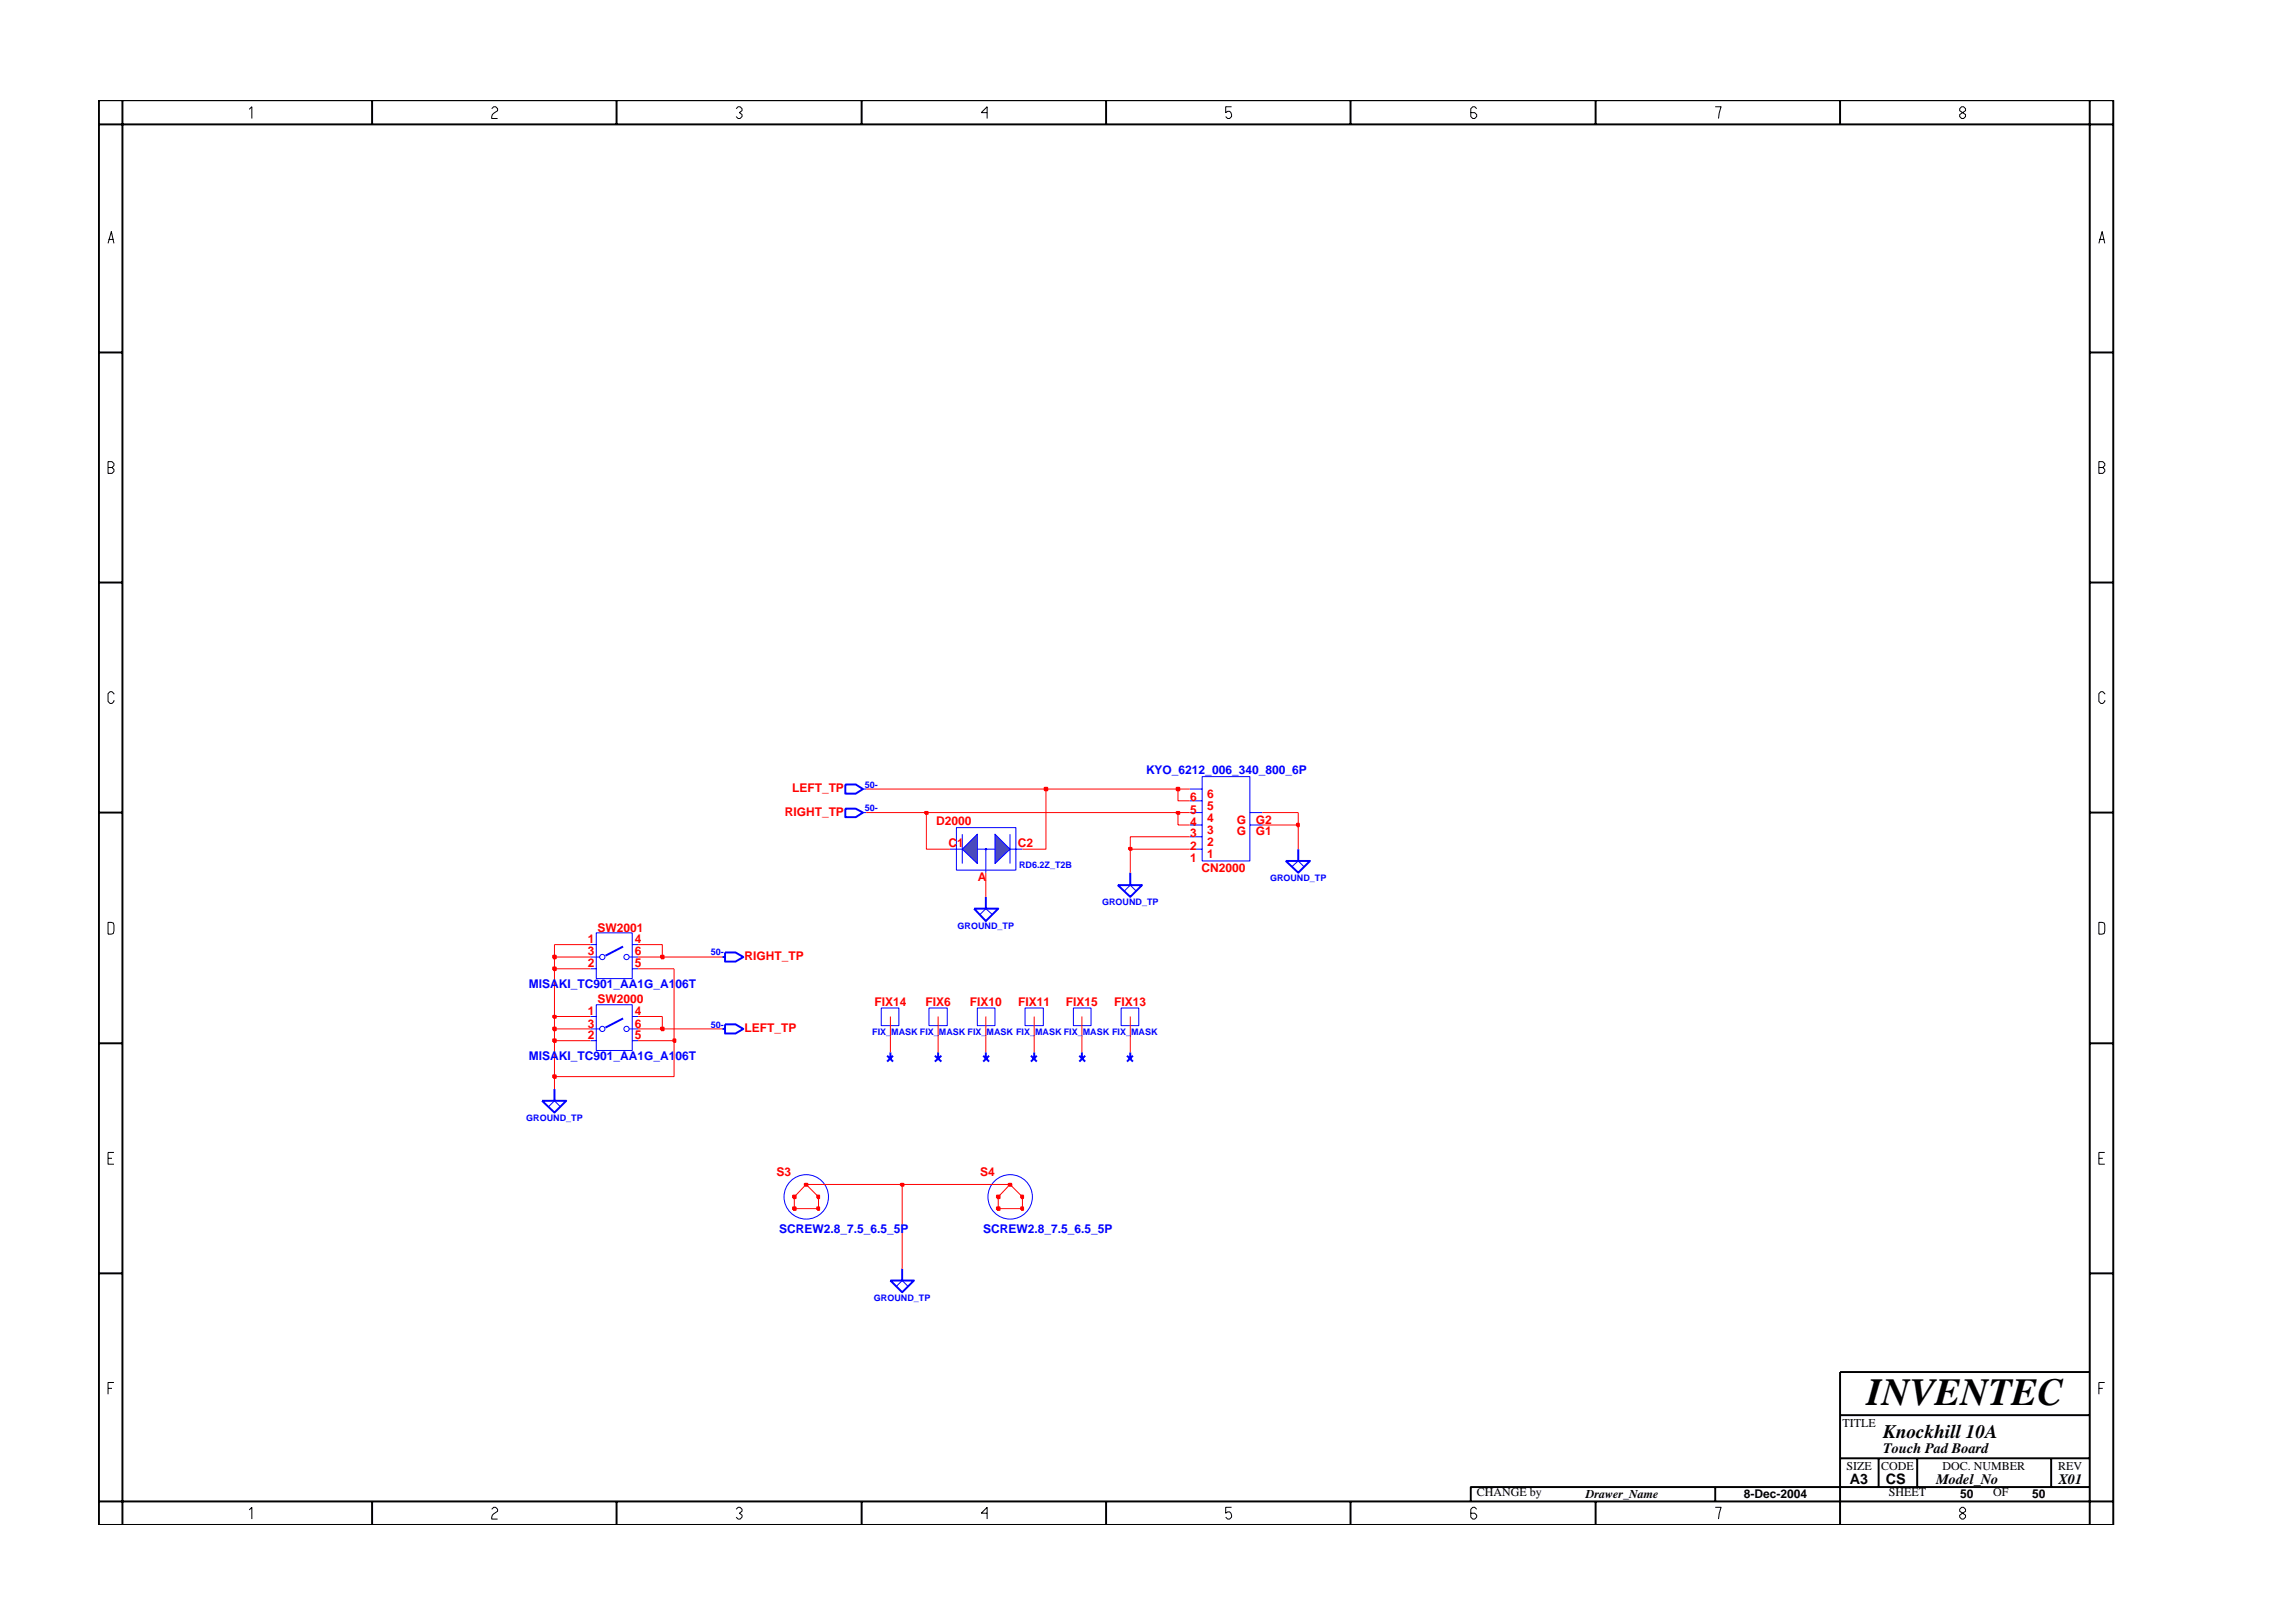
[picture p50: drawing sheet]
<svg xmlns="http://www.w3.org/2000/svg" width="297mm" height="210mm" viewBox="0 0 297 210" stroke-linecap="round" stroke-linejoin="round" font-family="sans-serif">
<defs><g id="words">
<text font-size="5" x="241.8" y="182">INVENTEC</text>
<text font-size="2.5" x="244" y="186.3">Knockhill 10A</text>
<g font-size="1.9">
<text x="244" y="188.2">Touch Pad Board</text>
<text x="239.6" y="192.2">A3</text>
<text x="244.3" y="192.3">CS</text>
<text x="250.8" y="192.2">Model_No</text>
<text x="266.6" y="192.2">X01</text>
</g>
<g font-size="1.6" fill="#00f">
<text x="148.5" y="100.3">KYO_6212_006_340_800_6P</text>
<text x="68.5" y="128">MISAKI_TC901_AA1G_A106T</text>
<text x="68.5" y="137.4">MISAKI_TC901_AA1G_A106T</text>
<text x="101" y="159.7">SCREW2.8_7.5_6.5_5P</text>
<text x="127.4" y="159.7">SCREW2.8_7.5_6.5_5P</text>
</g>
<g font-size="1.6" fill="#f00">
<text x="101.7" y="105.7">RIGHT_TP</text>
<text x="102.6" y="102.6">LEFT_TP</text>
<text x="121.3" y="106.9">D2000</text>
<text x="154.2" y="105.4">5</text>
<text x="154.2" y="103.8">6</text>
<text x="154.2" y="107">4</text>
<text x="156.4" y="104.9">5</text>
<text x="156.4" y="103.4">6</text>
<text x="156.4" y="106.4">4</text>
<text x="160.2" y="106.7">G</text>
<text x="162.7" y="106.7">G2</text>
<text x="122.9" y="109.8">C1</text>
<text x="131.9" y="109.8">C2</text>
<text x="154.2" y="111.6">1</text>
<text x="154.2" y="110.1">2</text>
<text x="154.2" y="108.5">3</text>
<text x="155.6" y="113">CN2000</text>
<text x="156.4" y="111.2">1</text>
<text x="156.4" y="109.6">2</text>
<text x="156.4" y="108">3</text>
<text x="160.2" y="108.2">G</text>
<text x="162.7" y="108.2">G1</text>
<text x="126.7" y="114.1">A</text>
<text x="76.1" y="122.2">1</text>
<text x="76.1" y="123.7">3</text>
<text x="76.1" y="125.3">2</text>
<text x="77.4" y="120.7">SW2001</text>
<text x="82.2" y="122.2">4</text>
<text x="82.2" y="123.7">6</text>
<text x="82.2" y="125.3">5</text>
<text x="96.5" y="124.3">RIGHT_TP</text>
<text x="76.1" y="131.5">1</text>
<text x="77.4" y="130">SW2000</text>
<text x="82.2" y="131.5">4</text>
<text x="113.3" y="130.3">FIX14</text>
<text x="119.9" y="130.3">FIX6</text>
<text x="125.6" y="130.3">FIX10</text>
<text x="131.9" y="130.3">FIX11</text>
<text x="138.1" y="130.3">FIX15</text>
<text x="144.3" y="130.3">FIX13</text>
<text x="76.1" y="133.1">3</text>
<text x="76.1" y="134.6">2</text>
<text x="82.2" y="133.1">6</text>
<text x="82.2" y="134.6">5</text>
<text x="96.5" y="133.7">LEFT_TP</text>
<text x="100.6" y="152.3">S3</text>
<text x="127" y="152.3">S4</text>
</g>
<g font-size="1.6">
<text x="238.7" y="184.8">TITLE</text>
<text x="239.2" y="190.4">SIZE</text>
<text x="243.7" y="190.4">CODE</text>
<text x="251.6" y="190.4">DOC. NUMBER</text>
<text x="266.6" y="190.4">REV</text>
<text x="191.3" y="193.9">CHANGE by</text>
<text x="205.4" y="194.1">Drawer_Name</text>
<text x="225.9" y="194.1">8-Dec-2004</text>
<text x="244.7" y="193.9">SHEET</text>
<text x="253.9" y="194.1">50</text>
<text x="258.2" y="193.9">OF</text>
<text x="263.3" y="194.1">50</text>
</g>
<g font-size="1.2" fill="#00f">
<text x="112" y="102.1">50-</text>
<text x="112" y="105.1">50-</text>
<text x="132" y="112.5">RD6.2Z_T2B</text>
<text x="142.8" y="117.2">GROUND_TP</text>
<text x="164.5" y="114.2">GROUND_TP</text>
<text x="92.1" y="123.7">50-</text>
<text x="124" y="120.4">GROUND_TP</text>
<text x="92.1" y="133.1">50-</text>
<text x="113" y="134.1">FIX_MASK FIX_MASK FIX_MASK FIX_MASK FIX_MASK FIX_MASK</text>
<text x="68.2" y="145.3">GROUND_TP</text>
<text x="113.2" y="168.5">GROUND_TP</text>
</g>
</g></defs>
<path d="M144.8 114.7h3.1l-1.5 1.5zM146.4 113.1v1.6M93.6 133.3h.3M93.9 132.7h1.4l1 .6-1 .6h-1.4zM146 136.8l.8 .7M146.4 136.3v.9M146.8 136.8l-.8 .7M70.2 142.6h3.1l-1.5 1.5zM71.8 141.1v1.5M115.3 165.9h3.1l-1.5 1.5zM116.9 164.4v1.5" fill="none" stroke="#00f" stroke-width=".25"/>
<path d="M145.7 115.4l.7-.7 .8 .7M71.1 143.4l.7-.8 .8 .8M116.1 166.7l.8-.8 .7 .8" fill="none" stroke="#00f" stroke-width=".13"/>
<path d="M124.7 110l1.9-1.9v3.8z" fill="#3c3cc8"/>
<path d="M124.7 110l1.9-1.9v3.8z" fill="none" stroke="#00f" stroke-width=".13"/>
<path d="M128.9 108.1l1.9 1.9-1.9 1.9z" fill="#3c3cc8"/>
<path d="M124.7 108.1v3.8M127.7 110v3.1M128.9 108.1l1.9 1.9-1.9 1.9zM130.8 108.1v3.8" fill="none" stroke="#00f" stroke-width=".13"/>
<circle cx="127.7" cy="110" r=".08" fill="#3c3cc8"/>
<g fill="none" stroke="#00f" stroke-width=".13">
<path d="M111.8 105.3h.4M111.8 102.2h.4M123 110h1.7M123.9 107.2h7.7v5.5h-7.7zM126.6 110h2.3M126.9 118.5l.8-.8 .9 .8M130.8 110h1.6M154.1 110h1.6M154.1 105.3h1.6M154.1 108.4h1.6M154.1 106.9h1.6M154.1 102.2h1.6"/>
<path d="M154.1 103.7h1.6M155.7 100.6h6.2v10.9h-6.2zM161.9 105.3h1.6M161.9 106.9h1.6M167.3 112.3l.9-.8 .7 .8M76.5 133.3h1.2M76.5 134.8h.7M76.5 131.7h.7M76.5 124h1.2M76.5 125.5h.7M76.5 122.4h.7M77.2 130.2h4.7v5.9h-4.7z"/>
<path d="M77.2 120.8h4.7v6h-4.7zM81.6 133.3h1.1M81.6 124h1.1M81.9 134.8h.8M81.9 131.7h.8M81.9 125.5h.8M81.9 122.4h.8M114.2 130.6h2.2v2.3h-2.2zM120.3 130.6h2.4v2.3h-2.4zM126.6 130.6h2.3v2.3h-2.3zM132.8 130.6h2.4v2.3h-2.4zM139.1 130.6h2.2v2.3h-2.2z"/>
<path d="M145.2 130.6h2.3v2.3h-2.3z"/>
<circle cx="127.7" cy="110" r=".08"/>
<circle cx="78" cy="124" r=".34"/>
<circle cx="78" cy="133.3" r=".34"/>
<circle cx="81.2" cy="124" r=".34"/>
<circle cx="81.2" cy="133.3" r=".34"/>
<circle cx="104.4" cy="155.1" r="2.88"/>
<circle cx="130.9" cy="155.1" r="2.88"/>
</g>
<g fill="none" stroke="#00f" stroke-width=".25">
<path d="M109.5 104.8h1.4l.9 .5-.9 .6h-1.4zM109.5 101.6h1.4l.9 .6-.9 .6h-1.4zM126.2 117.7h3.1l-1.6 1.6zM127.7 116.2v1.5M166.6 111.5h3.1l-1.5 1.6zM168.2 110v1.5M80.7 131.9l-2.3 1.2M80.7 122.6l-2.3 1.2M93.6 124h.3M93.9 123.4h1.4l1 .6-1 .6h-1.4zM114.9 136.8l.8 .7M115.3 136.3v.9"/>
<path d="M115.7 136.8l-.8 .7M121.1 136.8l.8 .7M121.5 136.3v.9M121.9 136.8l-.8 .7M127.4 136.8l.7 .7M127.7 136.3v.9M128.1 136.8l-.7 .7M133.5 136.8l.8 .7M134 136.3v.9M134.3 136.8l-.8 .7M139.8 136.8l.8 .7M140.2 136.3v.9"/>
<path d="M140.6 136.8l-.8 .7"/>
</g>
<path d="M116.9 153.4v11" fill="none" stroke="#f00" stroke-width=".13"/>
<path d="M102.7 156.4h.4v.3h-.4z" fill="#8e2323"/>
<path d="M102.7 156.4h.4v.3h-.4z" fill="none" stroke="#f00" stroke-width=".25"/>
<path d="M102.9 155.1v1.5h3.1" fill="none" stroke="#f00" stroke-width=".13"/>
<path d="M105.9 156.4h.2v.3h-.2z" fill="#8e2323"/>
<path d="M105.9 156.4h.2v.3h-.2z" fill="none" stroke="#f00" stroke-width=".25"/>
<path d="M106 155.1v1.5" fill="none" stroke="#f00" stroke-width=".13"/>
<path d="M129.1 156.4h.4v.3h-.4z" fill="#8e2323"/>
<path d="M129.1 156.4h.4v.3h-.4z" fill="none" stroke="#f00" stroke-width=".25"/>
<path d="M129.3 155.1v1.5h3.1" fill="none" stroke="#f00" stroke-width=".13"/>
<path d="M132.3 156.4h.2v.3h-.2z" fill="#8e2323"/>
<path d="M132.3 156.4h.2v.3h-.2z" fill="none" stroke="#f00" stroke-width=".25"/>
<path d="M132.4 155.1v1.5" fill="none" stroke="#f00" stroke-width=".13"/>
<path d="M102.7 154.9h.4v.3h-.4z" fill="#8e2323"/>
<path d="M102.7 154.9h.4v.3h-.4z" fill="none" stroke="#f00" stroke-width=".25"/>
<path d="M105.9 154.9h.2v.3h-.2z" fill="#8e2323"/>
<path d="M105.9 154.9h.2v.3h-.2z" fill="none" stroke="#f00" stroke-width=".25"/>
<path d="M129.1 154.9h.4v.3h-.4z" fill="#8e2323"/>
<path d="M129.1 154.9h.4v.3h-.4z" fill="none" stroke="#f00" stroke-width=".25"/>
<path d="M132.3 154.9h.2v.3h-.2z" fill="#8e2323"/>
<path d="M132.3 154.9h.2v.3h-.2z" fill="none" stroke="#f00" stroke-width=".25"/>
<path d="M104.3 153.4h.3v.2h-.3z" fill="#8e2323"/>
<path d="M104.3 153.4h.3v.2h-.3z" fill="none" stroke="#f00" stroke-width=".25"/>
<path d="M104.4 153.4h12.5" fill="none" stroke="#f00" stroke-width=".13"/>
<path d="M116.7 153.4h.3v.2h-.3z" fill="#8e2323"/>
<path d="M116.7 153.4h.3v.2h-.3z" fill="none" stroke="#f00" stroke-width=".25"/>
<path d="M116.9 153.4h13.9" fill="none" stroke="#f00" stroke-width=".13"/>
<path d="M130.7 153.4h.3v.2h-.3z" fill="#8e2323"/>
<path d="M130.7 153.4h.3v.2h-.3z" fill="none" stroke="#f00" stroke-width=".25"/>
<path d="M71.8 139.5v1.6" fill="none" stroke="#f00" stroke-width=".13"/>
<path d="M71.7 139.3h.3v.3h-.3z" fill="#8e2323"/>
<path d="M71.7 139.3h.3v.3h-.3z" fill="none" stroke="#f00" stroke-width=".25"/>
<path d="M71.8 134.8v4.7h15.5v-4.7M115.3 131.7v4.6M121.5 131.7v4.6M127.7 131.7v4.6M134 131.7v4.6M140.2 131.7v4.6M146.4 131.7v4.6" fill="none" stroke="#f00" stroke-width=".13"/>
<path d="M71.7 134.6h.3v.4h-.3z" fill="#8e2323"/>
<path d="M71.7 134.6h.3v.4h-.3z" fill="none" stroke="#f00" stroke-width=".25"/>
<path d="M71.8 133.3v1.5h4.7M82.7 134.8h4.6" fill="none" stroke="#f00" stroke-width=".13"/>
<path d="M87.2 134.6h.3v.4h-.3z" fill="#8e2323"/>
<path d="M87.2 134.6h.3v.4h-.3z" fill="none" stroke="#f00" stroke-width=".25"/>
<path d="M87.3 125.5v9.3" fill="none" stroke="#f00" stroke-width=".13"/>
<path d="M71.7 133.1h.3v.4h-.3z" fill="#8e2323"/>
<path d="M71.7 133.1h.3v.4h-.3z" fill="none" stroke="#f00" stroke-width=".25"/>
<path d="M71.8 131.7v1.6h4.7M82.7 133.3h3.1" fill="none" stroke="#f00" stroke-width=".13"/>
<path d="M85.6 133.1h.4v.4h-.4z" fill="#8e2323"/>
<path d="M85.6 133.1h.4v.4h-.4z" fill="none" stroke="#f00" stroke-width=".25"/>
<path d="M85.8 131.7v1.6h7.8" fill="none" stroke="#f00" stroke-width=".13"/>
<path d="M71.7 131.6h.3v.3h-.3z" fill="#8e2323"/>
<path d="M71.7 131.6h.3v.3h-.3z" fill="none" stroke="#f00" stroke-width=".25"/>
<path d="M71.8 125.5v6.2h4.7M82.7 131.7h3.1" fill="none" stroke="#f00" stroke-width=".13"/>
<path d="M71.7 125.3h.3v.4h-.3z" fill="#8e2323"/>
<path d="M71.7 125.3h.3v.4h-.3z" fill="none" stroke="#f00" stroke-width=".25"/>
<path d="M71.8 124v1.5h4.7M82.7 125.5h4.6" fill="none" stroke="#f00" stroke-width=".13"/>
<path d="M71.7 123.8h.3v.3h-.3z" fill="#8e2323"/>
<path d="M71.7 123.8h.3v.3h-.3z" fill="none" stroke="#f00" stroke-width=".25"/>
<path d="M71.8 122.4v1.6h4.7M82.7 124h3.1" fill="none" stroke="#f00" stroke-width=".13"/>
<path d="M85.6 123.8h.4v.3h-.4z" fill="#8e2323"/>
<path d="M85.6 123.8h.4v.3h-.4z" fill="none" stroke="#f00" stroke-width=".25"/>
<path d="M120 105.3v4.7h3M127.7 113.1v3.1M135.5 102.2v7.8h-3.1M146.4 110v3.1M71.8 122.4h4.7M82.7 122.4h3.1v1.6h7.8" fill="none" stroke="#f00" stroke-width=".13"/>
<path d="M146.2 109.8h.4v.3h-.4z" fill="#8e2323"/>
<path d="M146.2 109.8h.4v.3h-.4z" fill="none" stroke="#f00" stroke-width=".25"/>
<path d="M152.6 105.3v1.6h1.5M154.1 108.4h-7.7v1.6h7.7M163.5 106.9h4.7v3.1" fill="none" stroke="#f00" stroke-width=".13"/>
<path d="M168 106.7h.3v.3h-.3z" fill="#8e2323"/>
<path d="M168 106.7h.3v.3h-.3z" fill="none" stroke="#f00" stroke-width=".25"/>
<path d="M112.2 105.3h7.8M168.2 105.3v1.6" fill="none" stroke="#f00" stroke-width=".13"/>
<path d="M119.8 105.2h.4v.2h-.4z" fill="#8e2323"/>
<path d="M119.8 105.2h.4v.2h-.4z" fill="none" stroke="#f00" stroke-width=".25"/>
<path d="M120 105.3h32.6" fill="none" stroke="#f00" stroke-width=".13"/>
<path d="M152.4 105.2h.4v.2h-.4z" fill="#8e2323"/>
<path d="M152.4 105.2h.4v.2h-.4z" fill="none" stroke="#f00" stroke-width=".25"/>
<path d="M112.2 102.2h23.3M152.6 102.2v1.5h1.5M152.6 105.3h1.5M163.5 105.3h4.7" fill="none" stroke="#f00" stroke-width=".13"/>
<path d="M135.3 102.1h.4v.3h-.4z" fill="#8e2323"/>
<path d="M135.3 102.1h.4v.3h-.4z" fill="none" stroke="#f00" stroke-width=".25"/>
<path d="M135.5 102.2h17.1" fill="none" stroke="#f00" stroke-width=".13"/>
<path d="M152.4 102.1h.4v.3h-.4z" fill="#8e2323"/>
<path d="M152.4 102.1h.4v.3h-.4z" fill="none" stroke="#f00" stroke-width=".25"/>
<path d="M152.6 102.2h1.5M102.9 155.1l1.5-1.7 1.6 1.7M129.3 155.1l1.5-1.7 1.6 1.7" fill="none" stroke="#f00" stroke-width=".13"/>
<g fill="none" stroke="#000" stroke-width=".25">
<path d="M12.8 13h261v184.6h-261zM12.8 16.1h261M15.9 13v184.6M48.2 13v3.1M79.9 13v3.1M111.6 13v3.1M143.3 13v3.1M174.9 13v3.1M206.7 13v3.1M238.4 13v3.1M270.7 13v184.6M12.8 45.7h3.1"/>
<path d="M270.7 45.7h3.1M12.8 75.5h3.1M270.7 75.5h3.1M12.8 105.3h3.1M270.7 105.3h3.1M12.8 135.2h3.1M270.7 135.2h3.1M12.8 165h3.1M270.7 165h3.1M270.7 177.7h-32.3v19.9M12.8 194.5h261M48.2 194.5v3.1"/>
<path d="M79.9 194.5v3.1M111.6 194.5v3.1M143.3 194.5v3.1M174.9 194.5v3.1M206.7 194.5v3.1M222.2 192.6v1.9M238.4 183.3h32.3M238.4 188.9h32.3M243.4 188.9v3.7M248.4 188.9v3.7M265.7 188.9v3.7M270.7 192.6h-80.2v1.9"/>
</g>
<g fill="none" stroke="#000" stroke-width=".13">
<path d="M32.3 14.2l.3-.4v1.6M63.7 14.1l.3-.3h.2l.3 .3v.2l-.5 .4-.3 .4v.3h.8M95.4 14.1l.2-.3h.3l.2 .3v.2l-.3 .3 .3 .2v.3l-.2 .3h-.3l-.2-.3M127.9 14.6h-.8l.8-.8v1.6M159.5 13.8h-.7v.8l.2-.2a.5 .5 0 0 1 .5 .7l-.2 .3h-.3l-.2-.3M191.3 14.1l-.3-.3h-.2l-.3 .3v1l.3 .3h.2l.3-.3v-.3l-.3-.2h-.5M222.2 13.8h.8l-.4 1.6M253.9 14.1l.2-.3h.3l.2 .3v.2l-.7 .5v.3l.2 .3h.3l.2-.3v-.3l-.7-.5zM14 31.5l.4-1.5 .4 1.5M14.1 31h.6M271.9 31.5l.4-1.5 .4 1.5M272 31h.6"/>
<path d="M14 60.6h.5l.3-.3v-.2l-.3-.3h-.5v1.5h.5l.3-.2v-.3l-.3-.2M271.9 60.6h.5l.3-.3v-.2l-.3-.3h-.5v1.5h.5l.3-.2v-.3l-.3-.2M14.8 89.9l-.3-.3h-.2l-.3 .3v1l.3 .2h.2l.3-.2v-.2M272.7 89.9l-.3-.3h-.3l-.2 .3v1l.2 .2h.3l.3-.2v-.2M14 119.5l.7 .1 .1 .2-.1 1.1-.7 .1zM271.9 119.5l.7 .1 .1 .2-.1 1.1-.7 .1zM14 150.1h.5M14.8 149.3h-.8v1.5h.8M271.9 150.1h.5M272.7 149.3h-.8v1.5h.8M14 179.9h.5M14.8 179.1h-.8v1.5"/>
<path d="M271.9 179.9h.5M272.7 179.1h-.8v1.5M32.3 195.6l.3-.3v1.5M63.7 195.5l.3-.2h.2l.3 .2v.3l-.7 .5-.1 .2v.3h.8M95.4 195.5l.2-.2h.3l.2 .2v.3l-.3 .2 .3 .3v.2l-.2 .3h-.3l-.2-.3M127.9 196h-.8l.8-.7v1.5M159.5 195.3h-.7v.7l.2-.1a.5 .5 0 0 1 .5 .6l-.2 .3h-.3l-.2-.3M191.3 195.5l-.3-.2h-.2l-.3 .2v1l.3 .3h.2l.3-.3v-.2l-.3-.3h-.5M222.2 195.3h.8l-.4 1.5M254.1 195.3l-.2 .2v.3l.7 .5v.2l-.2 .3h-.3l-.2-.3v-.2l.7-.5v-.3l-.2-.2z"/>
</g>
<use href="#words"/>
</svg>
